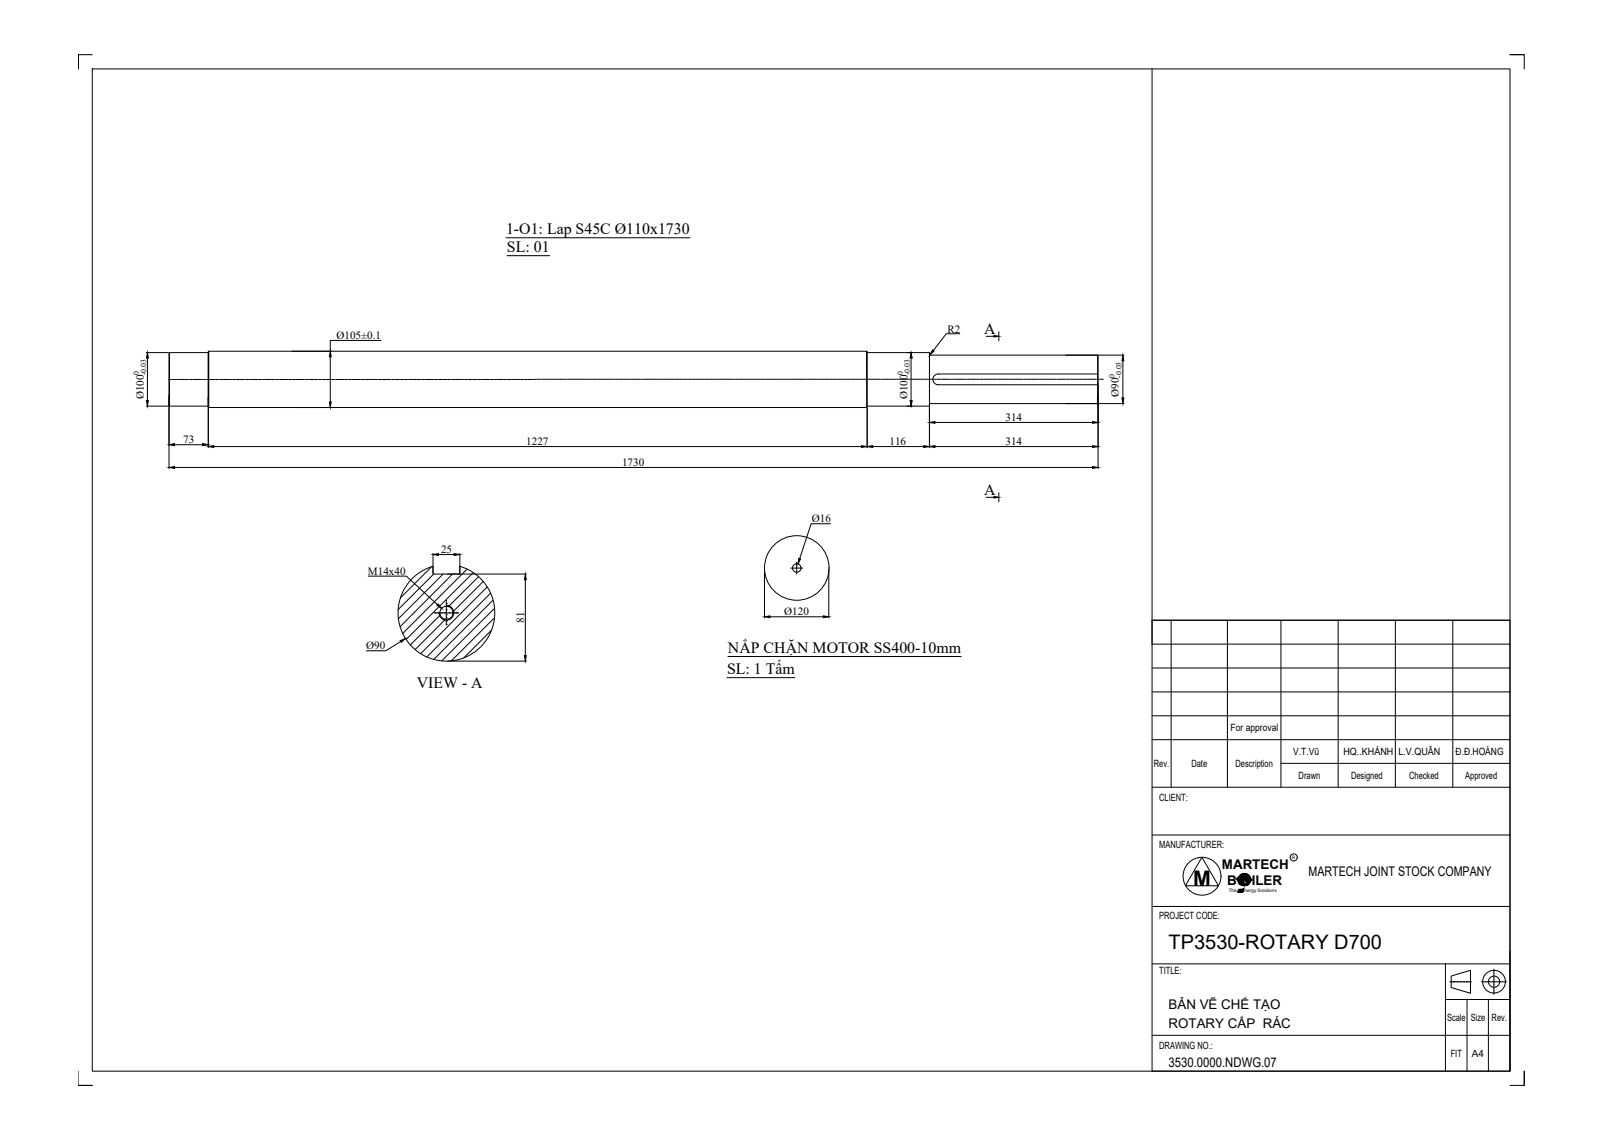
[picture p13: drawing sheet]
<svg xmlns="http://www.w3.org/2000/svg" width="297mm" height="210mm" viewBox="0 0 297 210" stroke-linecap="round" stroke-linejoin="round" font-family="sans-serif">
<defs><g id="words">
<text font-size="3.9" x="219.9" y="163.2">M</text>
<text font-size="3.7" x="215.3" y="174.8">TP3530-ROTARY D700</text>
<g font-size="2.9">
<text x="93.2" y="43.2">1-O1: Lap S45C Ø110x1730</text>
<text x="93.4" y="46.5">SL: 01</text>
<text x="181.3" y="61.5">A</text>
<text x="181.3" y="91.1">A</text>
<text x="134" y="124.2">SL: 1 Tấm</text>
<text x="134.1" y="120.4">NẮP CHẶN MOTOR SS400-10mm</text>
<text x="76.8" y="126.7">VIEW - A</text>
</g>
<g font-size="2.5">
<text x="225.2" y="160.1">MARTECH</text>
<text x="241.1" y="161.4">MARTECH JOINT STOCK COMPANY</text>
<text x="226.1" y="163">B</text>
<text x="230.6" y="163">ILER</text>
<text x="215.3" y="185.9">BẢN VẼ CHẾ TẠO</text>
<text x="215.3" y="189.4">ROTARY CẤP RÁC</text>
<text x="215.3" y="196.6">3530.0000.NDWG.07</text>
</g>
<g font-size="2">
<text x="62" y="62.5">Ø105±0.1</text>
<text x="174.6" y="61.3">R2</text>
<text x="26.5" y="73.6" transform="rotate(-90 26.5 73.6)">Ø100</text>
<text x="167.2" y="73.6" transform="rotate(-90 167.2 73.6)">Ø100</text>
<text x="185.3" y="77.6">314</text>
<text x="206.2" y="73.1" transform="rotate(-90 206.2 73.1)">Ø90</text>
<text x="33.8" y="81.7">73</text>
<text x="97" y="82.1">1227</text>
<text x="163.9" y="82.1">116</text>
<text x="185.3" y="82.1">314</text>
<text x="114.6" y="85.9">1730</text>
<text x="81.3" y="101.9">25</text>
<text x="149.6" y="96.3">Ø16</text>
<text x="67.8" y="106">M14x40</text>
<text x="144.5" y="113.4">Ø120</text>
<text x="67.5" y="119.7">Ø90</text>
<text x="96.6" y="114.8" transform="rotate(-90 96.6 114.8)">81</text>
</g>
<g font-size="1.8">
<text x="226.8" y="134.7">For approval</text>
<text x="212.6" y="141.4">Rev.</text>
<text x="219.5" y="141.4">Date</text>
<text x="227.7" y="141.4">Description</text>
<text x="238.3" y="139.1">V.T.Vũ</text>
<text x="239.3" y="143.6">Drawn</text>
<text x="247.5" y="139.1">HQ..KHÁNH</text>
<text x="248.9" y="143.6">Designed</text>
<text x="257.7" y="139.1">L.V.QUÂN</text>
<text x="259.7" y="143.6">Checked</text>
<text x="268.2" y="139.1">Đ.Đ.HOÀNG</text>
<text x="270" y="143.6">Approved</text>
<text x="213.6" y="147.7">CLIENT:</text>
<text x="213.6" y="156.3">MANUFACTURER:</text>
<text x="213.6" y="169.4">PROJECT CODE:</text>
<text x="213.6" y="179.5">TITLE:</text>
<text x="266.6" y="188.1">Scale</text>
<text x="271" y="188.1">Size</text>
<text x="274.9" y="188.1">Rev.</text>
<text x="213.6" y="193.3">DRAWING NO.:</text>
<text x="267.3" y="194.8">FIT</text>
<text x="271.2" y="194.8">A4</text>
</g>
<g font-size="1.4">
<text x="25.6" y="69.1" transform="rotate(-90 25.6 69.1)">0</text>
<text x="26.9" y="69.1" transform="rotate(-90 26.9 69.1)">-0.03</text>
<text x="166.4" y="69.1" transform="rotate(-90 166.4 69.1)">0</text>
<text x="167.6" y="69.1" transform="rotate(-90 167.6 69.1)">-0.03</text>
<text x="205.3" y="69.6" transform="rotate(-90 205.3 69.6)">0</text>
<text x="206.7" y="69.6" transform="rotate(-90 206.7 69.6)">-0.03</text>
</g>
<g font-size=".9">
<text x="238.1" y="158.3">R</text>
<text x="226.4" y="164.4">The</text>
<text x="229.3" y="164.4">nergy Solutions</text>
</g>
</g></defs>
<!-- layer: 0 -->
<g fill="none" stroke="#000" stroke-width=".18">
<path d="M14.4 10.1v2.6v-2.6h2.6M17 12.7h261.2v184.7h-261.2zM212.3 12.7v106h65.9M278.2 10.1h2.7v2.6M93.2 43.8h33.9M93.4 47.1h7.9M27 65h4M27 74.8h4M27.2 66v7.8M31.1 74.8h.1M31.2 65v9.8M31.2 65l-.1 21.4"/>
<path d="M31.2 65h7.2M31.2 74.8h7.2M38.4 75l.1 .1M38.5 64.7v10.4M38.5 64.7l-.1 17.8M38.5 64.7h121.2M38.5 75.1h121.2M60.9 65.7v8.4M70.2 62.7h-9.3v2M159.7 64.7v10.4M159.7 64.7l.1 .1-.1 10.3M159.8 65h11.5v9.8h-11.5"/>
<path d="M159.8 75.2v7.3M167.2 65h.9M167.9 66v7.8M171.3 75.1v7.4M171.3 65.3l.2 .1M171.5 65.4h35.6M171.5 74.4h35.6M171.5 74.3l-.2 .2M172.3 77.9h29M172.9 70.9h29.4M174.1 69.9h.1M176.9 61.5h-2.5l-2.4 3.1"/>
<path d="M181.7 62h1.5M184.1 61.1v1.7M202.3 74.3v.1v-9v21M202.3 68.9h-29.4a.99 .99 0 0 0-1 1 .99 .99 0 0 0 1 1M206.9 66.5v6.8M32.2 86.1h169.1M32.2 82h5.1M39.4 82.3h119.3M153 96.5h-3.5l-2.2 6.5M160.8 82.3h9.4M172.3 82.3h29M181.7 91.7h1.5"/>
<path d="M184.1 90.8v1.7M67.8 106.2h7.1l5.7 5.2M73.8 118.2l-2.7 1.7h-3.6M79.8 104.4v1.4h4.9v-1.4M79.8 102v3.6M79.8 104.4a8.9 8.9 0 0 0-4.8 13.7 8.9 8.9 0 0 0 14.5 0 8.9 8.9 0 0 0-4.8-13.7M80.8 102.2h2.9M82.3 111.5a1.38 1.38 0 0 1 1.3 1.4 1.38 1.38 0 0 1-1.3 1.4 1.38 1.38 0 0 1-1.4-1.4M82.5 105.8h14.5M84.7 102v3.6M96.8 106.8v14M140.9 104.9v9"/>
<path d="M141.9 113.7h9.8M152.7 104.9v9M212.3 114.3h65.9v83.1h-65.9zM212.3 114.3h65.9M215.8 114.3v30.8M226.2 114.3v30.8M236 114.3v30.8M246.6 114.3v30.8M257.1 114.3v30.8M267.7 114.3v30.8M82.5 121.8h14.5M134 124.9h12.5"/>
<path d="M134.1 121h43M212.3 136.3h65.9M212.3 131.9h65.9M212.3 127.5h65.9M212.3 123.1h65.9M212.3 145.1h65.9M212.3 153.9h65.9M221.5 158l3 5.2h-6.1zM236 140.7h42.2M212.3 167h65.9M212.3 177.6h65.9M228.2 163.9l.9-.2-.3 .3-.4-.1-.2 .1z"/>
<path d="M228.2 164.1h.7l.2-.2-.3 .3-.4-.1-.2 .2zM228.2 164.3l.9-.1-.3 .2-.4-.1-.2 .2zM266.3 177.6v19.8M267.4 179.9l3.6-1.1v4.2l-3.6-1zM278.2 175.3v22.1M14.4 197.4v2.6h2.6M212.3 190.8h65.9M266.3 184.2h11.9M270.3 184.2v13.2M274.3 184.2v13.2M280.9 197.4v2.6h-2.7"/>
<circle cx="82.3" cy="112.9" r="1.21"/>
<circle cx="146.8" cy="104.7" r="5.9"/>
<circle cx="146.8" cy="104.7" r=".78"/>
<circle cx="238.4" cy="158" r=".66"/>
<circle cx="221.5" cy="161.5" r="3.5"/>
<circle cx="228.4" cy="162.1" r=".11"/>
<circle cx="228.4" cy="161.8" r=".11"/>
<circle cx="228.5" cy="162.4" r=".11"/>
<circle cx="228.6" cy="162.1" r=".11"/>
<circle cx="228.6" cy="161.8" r=".11"/>
<circle cx="228.7" cy="162.6" r=".11"/>
<circle cx="228.8" cy="162.4" r=".11"/>
<circle cx="228.9" cy="161.8" r=".11"/>
<circle cx="228.9" cy="162.1" r=".11"/>
<circle cx="229.2" cy="161.8" r=".11"/>
<circle cx="229.2" cy="162.1" r=".11"/>
<circle cx="229.3" cy="162.1" r="1.12"/>
<circle cx="229.3" cy="162.6" r=".4"/>
<circle cx="229.5" cy="161.8" r=".11"/>
<circle cx="229.5" cy="162.1" r=".11"/>
<circle cx="229.7" cy="161.8" r=".11"/>
<circle cx="229.7" cy="162.1" r=".11"/>
<circle cx="230" cy="161.8" r=".11"/>
<circle cx="230" cy="162.1" r=".11"/>
<circle cx="230.3" cy="161.8" r=".11"/>
<circle cx="230.3" cy="162.1" r=".11"/>
<circle cx="275.3" cy="180.9" r="2.1"/>
<circle cx="275.3" cy="180.9" r="1.04"/>
</g>
<!-- layer: AM_7 -->
<g fill="none" stroke="#000" stroke-width=".18">
<path d="M31.1 69.9h.4M31.6 69.9h.1M31.8 69.9h.5M32.4 69.9h.1M32.6 69.9h.5M33.2 69.9h.1M33.4 69.9h.5M34 69.9h.1M34.2 69.9h.5M34.8 69.9h.1M35 69.9h.5M35.6 69.9h.1"/>
<path d="M35.8 69.9h.5M36.4 69.9h.1M36.6 69.9h.5M37.2 69.9h.1M37.4 69.9h.4M38 69.9h.1M38.1 69.9h.5M38.7 69.9h.1M38.9 69.9h.5M39.5 69.9h.2M39.7 69.9h.5M40.3 69.9h.1"/>
<path d="M40.5 69.9h.5M41.1 69.9h.1M41.3 69.9h.5M41.9 69.9h.1M42.1 69.9h.5M42.7 69.9h.1M42.9 69.9h.5M43.5 69.9h.1M43.7 69.9h.5M44.3 69.9h.1M44.5 69.9h.5M45.1 69.9h.1"/>
<path d="M45.3 69.9h.5M45.9 69.9h.1M46.1 69.9h.5M46.7 69.9h.1M46.8 69.9h.6M47.4 69.9h.2M47.7 69.9h.5M48.2 69.9h.1M48.5 69.9h.4M49.1 69.9h.1M49.2 69.9h.5M49.8 69.9h.1"/>
<path d="M50 69.9h.5M50.6 69.9h.1M50.8 69.9h.5M51.4 69.9h.1M51.6 69.9h.5M52.2 69.9h.1M52.4 69.9h.5M53 69.9h.1M53.2 69.9h.5M53.8 69.9h.1M54 69.9h.5M54.6 69.9h.1"/>
<path d="M54.8 69.9h.5M55.4 69.9h.1M55.6 69.9h.5M56.2 69.9h.1M56.4 69.9h.4M57 69.9h.1M57.1 69.9h.5M57.7 69.9h.2M57.9 69.9h.5M58.5 69.9h.1M58.7 69.9h.5M59.3 69.9h.1"/>
<path d="M59.5 69.9h.5M60.1 69.9h.1M60.3 69.9h.5M60.9 69.9h.1M61.1 69.9h.5M61.7 69.9h.1M61.9 69.9h.5M62.5 69.9h.1M62.7 69.9h.5M63.3 69.9h.1M63.5 69.9h.5M64.1 69.9h.1"/>
<path d="M64.3 69.9h.5M64.9 69.9h.1M65.1 69.9h.5M65.6 69.9h.2M65.9 69.9h.5M66.4 69.9h.2M66.7 69.9h.5M67.3 69.9h.1M67.5 69.9h.4M68.1 69.9h.1M68.2 69.9h.5M68.8 69.9h.1"/>
<path d="M69 69.9h.5M69.6 69.9h.1M69.8 69.9h.5M70.4 69.9h.1M70.6 69.9h.5M71.2 69.9h.1M71.4 69.9h.5M72 69.9h.1M72.2 69.9h.5M72.8 69.9h.1M73 69.9h.5M73.6 69.9h.1"/>
<path d="M73.8 69.9h.5M74.4 69.9h.1M74.6 69.9h.5M75.2 69.9h.1M75.4 69.9h.4M76 69.9h.1M76.1 69.9h.6M76.7 69.9h.2M76.9 69.9h.6M77.5 69.9h.1M77.8 69.9h.4M78.3 69.9h.1"/>
<path d="M78.5 69.9h.5M79.1 69.9h.1M79.3 69.9h.5M79.9 69.9h.1M80.1 69.9h.5M80.7 69.9h.1M80.9 69.9h.5M81.5 69.9h.1M81.7 69.9h.5M82.3 69.9h.1M82.5 69.9h.5M83.1 69.9h.1"/>
<path d="M83.3 69.9h.5M83.9 69.9h.1M84.1 69.9h.5M84.7 69.9h.1M84.9 69.9h.5M85.5 69.9h.1M85.7 69.9h.4M86.3 69.9h.1M86.5 69.9h.4M87.1 69.9h.1M87.2 69.9h.5M87.8 69.9h.2"/>
<path d="M88 69.9h.5M88.6 69.9h.1M88.8 69.9h.5M89.4 69.9h.1M89.6 69.9h.5M90.2 69.9h.1M90.4 69.9h.5M91 69.9h.1M91.2 69.9h.5M91.8 69.9h.1M92 69.9h.5M92.6 69.9h.1"/>
<path d="M92.8 69.9h.5M93.4 69.9h.1M93.6 69.9h.5M94.2 69.9h.1M94.4 69.9h.5M95 69.9h.1M95.2 69.9h.5M95.7 69.9h.2M96 69.9h.5M96.5 69.9h.1M96.8 69.9h.4M97.4 69.9h.1"/>
<path d="M97.5 69.9h.5M98.1 69.9h.1M98.8 69.9h-.5M98.9 69.9h.1M99.1 69.9h.5M99.7 69.9h.1M99.9 69.9h.5M100.5 69.9h.1M100.7 69.9h.5M101.3 69.9h.1M101.5 69.9h.5M102.1 69.9h.1"/>
<path d="M102.3 69.9h.5M102.9 69.9h.1M103.1 69.9h.5M103.7 69.9h.1M103.9 69.9h.5M104.5 69.9h.1M104.7 69.9h.4M105.3 69.9h.1M105.4 69.9h.5M106 69.9h.2M106.2 69.9h.6M106.8 69.9h.2"/>
<path d="M107 69.9h.6M107.6 69.9h.1M107.9 69.9h.4M108.4 69.9h.1M108.6 69.9h.5M109.2 69.9h.1M109.4 69.9h.5M110 69.9h.1M110.2 69.9h.5M110.8 69.9h.1M111 69.9h.5M111.6 69.9h.1"/>
<path d="M111.8 69.9h.5M112.4 69.9h.1M112.6 69.9h.5M113.2 69.9h.1M113.4 69.9h.5M114 69.9h.1M114.2 69.9h.5M114.8 69.9h.1M115 69.9h.5M115.6 69.9h.1M115.8 69.9h.4M116.4 69.9h.1"/>
<path d="M116.5 69.9h.5M117.1 69.9h.1M117.3 69.9h.5M117.9 69.9h.1M118.1 69.9h.5M118.7 69.9h.1M118.9 69.9h.5M119.5 69.9h.1M119.7 69.9h.5M120.3 69.9h.1M120.5 69.9h.5M121.1 69.9h.1"/>
<path d="M121.3 69.9h.5M121.9 69.9h.1M122.1 69.9h.5M122.7 69.9h.1M122.9 69.9h.5M123.5 69.9h.1M123.7 69.9h.4M124.3 69.9h.1M124.4 69.9h.6M125 69.9h.2M125.3 69.9h.5M125.8 69.9h.1"/>
<path d="M126.1 69.9h.4M126.6 69.9h.1M126.9 69.9h.4M127.5 69.9h.1M127.6 69.9h.5M128.2 69.9h.1M128.4 69.9h.5M129 69.9h.1M129.2 69.9h.5M129.8 69.9h.1M130 69.9h.5M130.6 69.9h.1"/>
<path d="M130.8 69.9h.5M131.4 69.9h.1M131.6 69.9h.5M132.2 69.9h.1M132.4 69.9h.5M133 69.9h.1M133.2 69.9h.5M133.8 69.9h.1M134 69.9h.5M134.6 69.9h.1M134.8 69.9h.4M135.4 69.9h.1"/>
<path d="M135.5 69.9h.5M136.1 69.9h.2M136.3 69.9h.5M136.9 69.9h.1M137.1 69.9h.5M137.7 69.9h.1M137.9 69.9h.5M138.5 69.9h.1M138.7 69.9h.5M139.3 69.9h.1M139.5 69.9h.5M140.1 69.9h.1"/>
<path d="M140.3 69.9h.5M140.9 69.9h.1M141.1 69.9h.5M141.7 69.9h.1M141.9 69.9h.5M142.5 69.9h.1M142.7 69.9h.5M143.3 69.9h.1M143.5 69.9h.5M144 69.9h.2M144.3 69.9h.5M144.9 69.9h.1"/>
<path d="M145.1 69.9h.4M145.7 69.9h.1M145.8 69.9h.5M146.4 69.9h.1M146.6 69.9h.5M147.2 69.9h.1M147.4 69.9h.5M148 69.9h.1M148.2 69.9h.5M148.8 69.9h.1M149 69.9h.5M149.6 69.9h.1"/>
<path d="M149.8 69.9h.5M150.4 69.9h.1M150.6 69.9h.5M151.2 69.9h.1M151.4 69.9h.5M152 69.9h.1M152.2 69.9h.5M152.8 69.9h.1M153 69.9h.4M153.6 69.9h.1M153.7 69.9h.5M154.4 69.9h.1"/>
<path d="M154.5 69.9h.6M155.1 69.9h.2M155.3 69.9h.6M155.9 69.9h.1M156.2 69.9h.4M156.7 69.9h.1M156.9 69.9h.5M157.5 69.9h.1M157.7 69.9h.5M158.3 69.9h.1M158.5 69.9h.5M159.1 69.9h.1"/>
<path d="M159.3 69.9h.5M159.9 69.9h.1M160.1 69.9h.5M160.7 69.9h.1M160.9 69.9h.5M161.5 69.9h.1M161.7 69.9h.5M162.3 69.9h.1M162.5 69.9h.5M163.1 69.9h.1M163.3 69.9h.5M163.9 69.9h.1"/>
<path d="M164.1 69.9h.4M164.7 69.9h.1M164.8 69.9h.5M165.4 69.9h.2M165.6 69.9h.5M166.2 69.9h.1M166.4 69.9h.5M167 69.9h.1M167.2 69.9h.5M167.8 69.9h.1M168 69.9h.5M168.6 69.9h.1"/>
<path d="M168.8 69.9h.5M169.4 69.9h.1M169.6 69.9h.5M170.2 69.9h.1M170.4 69.9h.5M171 69.9h.1M171.2 69.9h.5M171.8 69.9h.1M172 69.9h.5M172.6 69.9h.1M172.7 69.9h.6M173.3 69.9h.2"/>
<path d="M173.6 69.9h.5M174.1 69.9h.2M174.4 69.9h.5M174.9 69.9h.1M175.2 69.9h.4M175.8 69.9h.1M175.9 69.9h.5M176.5 69.9h.1M176.7 69.9h.5M177.3 69.9h.1M177.5 69.9h.5M178.1 69.9h.1"/>
<path d="M178.3 69.9h.5M178.9 69.9h.1M179.1 69.9h.5M179.7 69.9h.1M179.9 69.9h.5M180.5 69.9h.1M180.7 69.9h.5M181.3 69.9h.1M181.5 69.9h.5M182.1 69.9h.1M182.3 69.9h.5M182.9 69.9h.1"/>
<path d="M183.1 69.9h.4M183.7 69.9h.1M183.8 69.9h.5M184.4 69.9h.2M184.6 69.9h.6M185.2 69.9h.1M185.4 69.9h.5M186 69.9h.1M186.2 69.9h.5M186.8 69.9h.1M187 69.9h.5M187.6 69.9h.1"/>
<path d="M187.8 69.9h.5M188.4 69.9h.1M188.6 69.9h.5M189.2 69.9h.1M189.4 69.9h.5M190 69.9h.1M190.2 69.9h.5M190.8 69.9h.1M191 69.9h.5M191.6 69.9h.1M191.8 69.9h.5M192.3 69.9h.2"/>
<path d="M192.6 69.9h.5M193.2 69.9h.1M193.4 69.9h.4M194 69.9h.1M194.1 69.9h.5M194.8 69.9h.1M194.9 69.9h.5M195.5 69.9h.2M195.7 69.9h.5M196.3 69.9h.1M196.5 69.9h.5M197.1 69.9h.1"/>
<path d="M197.3 69.9h.5M197.9 69.9h.1M198.1 69.9h.5M198.7 69.9h.1M198.9 69.9h.5M199.5 69.9h.1M199.7 69.9h.5M200.3 69.9h.1M200.5 69.9h.5M201.1 69.9h.1M201.3 69.9h.5M201.9 69.9h.1"/>
<path d="M202.1 69.9h.5M202.7 69.9h.1M202.8 69.9h.5M80 112.9h.1M80.1 112.9h.1M80.2 112.9h.1M80.4 112.9h.3M80.7 112.9h.1M80.8 112.9h.1M81 112.9h.3M81.3 112.9h.1M81.4 112.9h.1"/>
<path d="M81.6 112.9h.3M81.9 112.9h.1M81.9 112.9h.2M82.1 112.9h.1M82.2 112.9h.1M82.2 112.9h.2M82.2 112.8v.1M82.2 112.4v.2M82.2 112.4h.1M82.2 112.2v.2M82.2 111.8v.3M82.2 111.8h.1"/>
<path d="M82.2 111.6v.2M82.2 111.3v.2M82.2 111.2h.1M82.2 110.7v.5M82.2 113.1v.1M82.2 113.3h.1M82.2 113.3v.3M82.2 113.7v.1M82.2 113.9h.1M82.2 113.9v.2M82.2 114.3v.1M82.2 114.5h.1"/>
<path d="M82.2 114.5v.2M82.2 114.9v.1M82.2 115.1h.1M82.2 112.6v.1M82.2 112.9v.1M82.2 114.1v.1M82.2 114.7v.1M82.2 115.1v.1M82.5 112.9h.2M82.8 112.9h.1M82.8 112.9h.2M83 112.9h.3"/>
<path d="M83.4 112.9h.1M83.4 112.9h.2M83.6 112.9h.1M83.6 112.9h.3M84 112.9h.1M84.2 112.9h.1M84.2 112.9h.3M145.7 104.7h.6M146.4 104.7h.8M146.8 103.6v.6M146.8 104.3v.8M146.8 105.2v.6"/>
<path d="M147.3 104.7h.6"/>
</g>
<!-- layer: 0 -->
<g fill="#000" stroke="#000" stroke-width=".18">
<path d="M27.2 65l.1 1h-.3zM27 73.8h.3l-.1 1zM60.7 74.1h.3l-.1 1zM60.9 64.7l.1 1h-.3zM167.7 73.8h.4l-.2 1zM167.9 65l.2 1h-.4zM171.9 64.5l.2 .2-.7 .7zM171.3 77.9l1-.2v.3zM183.2 61.8l.9 .2-.9 .1zM201.3 77.7l1 .2-1 .1zM206.9 65.4l.2 1.1h-.4zM206.7 73.3h.4l-.2 1.1z"/>
<path d="M31.1 86.1l1.1-.1v.3zM31.1 82l1.1-.3v.4zM37.3 81.7l1.1 .3-1.1 .1zM38.4 82.3l1-.2v.4zM158.7 82.1l1.1 .2-1.1 .2zM159.8 82.3l1-.2v.4zM170.2 82.1l1.1 .2-1.1 .2zM171.3 82.3l1-.2v.4zM183.2 91.5l.9 .2-.9 .1zM201.3 86l1 .1-1 .2zM201.3 82.1l1 .2-1 .2zM73.7 118.1l1-.4-.8 .7z"/>
<path d="M80.7 111.3l.7 .8-.9-.6zM79.8 102.2l1-.2v.4zM83.7 102l1 .2-1 .2zM96.8 105.8l.2 1h-.4zM140.9 113.7l1-.2v.3zM147.2 102.9l.3 .1-.4 .9zM151.7 113.5l1 .2-1 .1zM96.6 120.8h.4l-.2 1zM228.2 164.4v.1zM228.2 164.3h.2zM228.2 164.1h.2zM228.5 164.1h.4z"/>
<path d="M228.5 164.4h.4zM229.1 163.9v.1z"/>
<path d="M228.2 164.1h.2zM228.2 164.1h.2z"/>
<path d="M228.2 164.3h.2zM228.2 164.3h.2z"/>
<path d="M228.2 164.2v.1zM228.2 164.2v.1z"/>
<path d="M228.4 164.1h.5zM228.4 164.1h.5z"/>
<path d="M228.4 164.3h.5zM228.4 164.3h.5z"/>
<path d="M228.4 164.1h.2zM228.4 164.1h.2zM228.4 164.1h.2z"/>
<path d="M228.4 164.3h.2zM228.4 164.3h.2zM228.4 164.3h.2z"/>
<path d="M228.4 164.1h.4zM228.3 164.1h.5z"/>
<path d="M228.4 164.3h.4zM228.3 164.3h.5z"/>
<path d="M228.7 164.2h.1zM228.5 164.1l.3 .1z"/>
<path d="M228.7 164.4h.1zM228.5 164.4h.3z"/>
<path d="M228.4 164.1h.5zM228.4 164.1h.5z"/>
<path d="M228.4 164.3h.5zM228.4 164.3l.5 .1z"/>
<path d="M228.3 164.1h.7zM228.3 164.1h.7z"/>
<path d="M228.3 164.1h.7zM228.2 164.1h.7z"/>
<path d="M228.3 164.3h.7zM228.2 164.3h.7z"/>
<path d="M228.3 164.1h.7zM228.3 164.1h.7z"/>
<path d="M228.3 164.3h.7zM228.3 164.3h.7zM228.3 164.3h.7zM228.3 164.3h.7z"/>
<path d="M228.9 164.1l.1-.1zM228.8 164.1h.2z"/>
<path d="M228.9 164.3h.1zM228.8 164.3h.2z"/>
<path d="M229.1 164.2v.1zM229.1 164.2v.1z"/>
</g>
<g fill="none" stroke="#000" stroke-width=".18">
<path d="M275.3 178.6v.8M275.3 179.5v.2M275.3 179.7v.9M267.2 180.9h.1M267.3 180.9h.1M267.3 180.9h.3M267.7 180.9h.1M267.9 180.9h.1M267.9 180.9h.3M268.3 180.9h.1M268.5 180.9h.1M268.5 180.9h.3"/>
<path d="M268.8 180.9h.2M269.1 180.9h.1M269.1 180.9h.3M269.4 180.9h.2M269.6 180.9h.1M269.7 180.9h.2M269.9 180.9h.1M270 180.9h.2M270.2 180.9h.1M270.3 180.9h.2M270.5 180.9h.1M270.6 180.9h.2"/>
<path d="M270.8 180.9h.1M270.9 180.9h.1M271.1 180.9h.1M273 180.9h2.7M275.3 180.6v.2M275.3 180.9v.8M275.3 181.8v.2M275.3 182.1v1.2M275.8 180.9h.2M276.1 180.9h.8M277 180.9h.2M277.3 180.9h.3"/>
</g>
<!-- layer: AM_8 -->
<g fill="#000" stroke="#000" stroke-width=".18">
<path d="M228.2 161.8h.1zM228.5 162.1h.1zM228.5 161.8h.1zM228.7 161.9h.1zM228.7 162.2h.1zM228.8 162.5h.2zM228.8 162.5h.1zM228.9 162.4h.1zM229 161.9h.1zM229 162.2h.1zM229.8 161.8h.1zM229.8 162.1h.1z"/>
<path d="M230 161.9h.2zM230 162.2h.2zM230.3 161.9h.1zM230.3 162.2h.1z"/>
<path d="M228.2 161.9h.1zM228.2 161.9h.1z"/>
<path d="M228.2 161.9h.1zM228.2 161.9h.1z"/>
<path d="M228.2 162h.2zM228.2 162h.2z"/>
<path d="M228.2 162h.5zM228.2 162h.5z"/>
<path d="M228.2 162h.7zM228.2 162h.7z"/>
<path d="M228.2 162h1zM228.2 162h1z"/>
<path d="M228.2 162h.7zM228.2 162h.7z"/>
<path d="M228.2 162h.7zM228.2 162h.7z"/>
<path d="M228.2 162h.5zM228.2 162h.5z"/>
<path d="M228.2 162h.2zM228.2 162h.2z"/>
<path d="M228.2 162h.1zM228.2 162h.1z"/>
<path d="M228.2 162.1h.1zM228.2 162.1h.1z"/>
<path d="M228.2 162.1h.1zM228.2 162.1h.1z"/>
<path d="M228.2 162.1h.1zM228.2 162.1h.1z"/>
<path d="M228.2 162.1h.1zM228.2 162.1h.1z"/>
<path d="M228.2 162.1h.1zM228.2 162.1h.1z"/>
<path d="M228.2 162.2h.1zM228.2 162.2h.1z"/>
<path d="M228.2 162.2h.2zM228.2 162.2h.2z"/>
<path d="M228.2 162.2h.7zM228.2 162.2h.7z"/>
<path d="M228.2 162.2h1zM228.2 162.2h1z"/>
<path d="M228.2 162.2h1.2zM228.2 162.2h1.2z"/>
<path d="M228.2 162.2h2.2zM228.2 162.2h2.2z"/>
<path d="M228.2 162.3h.6zM228.2 162.3h.6z"/>
<path d="M228.2 162.3h.3zM228.2 162.3h.3zM228.2 162.3h.3zM228.2 162.3h.3z"/>
<path d="M228.2 162.3h.3zM228.2 162.3h.3z"/>
<path d="M228.2 161.8h.1zM228.2 161.8h.1z"/>
<path d="M228.2 161.8h.1zM228.2 161.8h.1z"/>
<path d="M228.2 162.3h.2zM228.2 162.3h.2z"/>
<path d="M228.2 162.4h.2zM228.2 162.4h.2z"/>
<path d="M228.2 162.4h.2zM228.2 162.4h.2z"/>
<path d="M228.2 162.4h.2zM228.2 162.4h.2z"/>
<path d="M228.2 161.8h1.5zM228.2 161.8h1.5z"/>
<path d="M228.2 161.8h1.5zM228.2 161.8h1.5z"/>
<path d="M228.2 161.8h.7zM228.2 161.8h.7z"/>
<path d="M228.2 161.8h.7zM228.2 161.8h.7z"/>
<path d="M228.2 161.8h.4zM228.2 161.8h.4z"/>
<path d="M228.2 161.8h.2zM228.2 161.8h.2z"/>
<path d="M228.2 162.5h.3zM228.2 162.5h.3z"/>
<path d="M228.2 162.5h.3zM228.2 162.5h.3z"/>
<path d="M228.2 162.5h.6zM228.2 162.5h.6z"/>
<path d="M228.2 162.6h.5zM228.2 162.6h.5zM228.2 162.6h.5zM228.2 162.6h.5z"/>
<path d="M228.2 162.6h.5zM228.2 162.6h.5z"/>
<path d="M228.2 161.8h.1zM228.2 161.8h.1z"/>
<path d="M228.2 161.8h.1zM228.2 161.8h.1z"/>
<path d="M228.2 161.8l.1 .1zM228.2 161.8l.1 .1z"/>
<path d="M228.2 161.9h.1zM228.2 161.9h.1z"/>
<path d="M228.2 161.9h.1zM228.2 161.9h.1z"/>
<path d="M228.2 162.1h.1zM228.2 162.1h.1z"/>
<path d="M228.2 162.1h.1zM228.2 162.1h.1z"/>
<path d="M228.2 162.1l.1 .1zM228.2 162.1l.1 .1z"/>
<path d="M228.3 162.6h.3zM228.3 162.6h.3z"/>
<path d="M228.3 162.6h.3zM228.3 162.6h.3z"/>
<path d="M228.2 161.8h.1zM228.2 161.8h.2z"/>
<path d="M228.2 161.9l.1 .1zM228.2 161.9l.1 .1z"/>
<path d="M228.2 162h.1zM228.2 162h.2z"/>
<path d="M228.2 162h.1zM228.2 162l.1 .1z"/>
<path d="M228.2 162.2h.1zM228.2 162.2h.1z"/>
<path d="M228.2 162.2h.1zM228.2 162.2h.1z"/>
<path d="M228.3 162.7h.3zM228.3 162.7h.3z"/>
<path d="M228.3 162.7h.3zM228.3 162.7h.3z"/>
<path d="M228.4 161.8h.2zM228.4 161.8h.2z"/>
<path d="M228.2 161.8h.2zM228.2 161.8h.2z"/>
<path d="M228.2 162h.2zM228.2 162h.2z"/>
<path d="M228.2 162h.2zM228.2 162h.2z"/>
<path d="M228.2 162.2h.2zM228.2 162.2h.2z"/>
<path d="M228.4 162.2h.5zM228.4 162.2h.5z"/>
<path d="M228.4 162.8h.3zM228.4 162.8h.3z"/>
<path d="M228.4 162.8h.3zM228.4 162.8h.3z"/>
<path d="M228.4 162.8h.6zM228.4 162.8h.6z"/>
<path d="M228.4 161.8h.2zM228.4 161.8h.2z"/>
<path d="M228.4 161.8h.2zM228.4 161.8h.2z"/>
<path d="M228.4 162h.2zM228.4 162h.2z"/>
<path d="M228.4 162h.2zM228.4 162h.2z"/>
<path d="M228.4 162h.2zM228.4 162h.2z"/>
<path d="M228.4 162h.2zM228.4 162h.2z"/>
<path d="M228.4 162h.2zM228.4 162h.2z"/>
<path d="M228.4 162h.2zM228.4 162h.2z"/>
<path d="M228.4 162.2h.2zM228.4 162.2h.2z"/>
<path d="M228.4 162.2h.2zM228.4 162.2h.2z"/>
<path d="M228.2 162.3h.2zM228.2 162.3h.3z"/>
<path d="M228.2 162.3h.2zM228.2 162.3h.2zM228.2 162.3h.2zM228.2 162.3h.2z"/>
<path d="M228.2 162.3l.2 .1zM228.2 162.3l.2 .1z"/>
<path d="M228.2 162.4h.2zM228.2 162.4h.2z"/>
<path d="M228.2 162.4l.2 .1zM228.2 162.4l.2 .1z"/>
<path d="M228.2 162.5h.3zM228.2 162.5h.3z"/>
<path d="M228.5 161.8h.1zM228.5 161.8h.1z"/>
<path d="M228.5 161.8h.1zM228.5 161.8h.1z"/>
<path d="M228.5 161.8h.1zM228.5 161.8h.1z"/>
<path d="M228.5 161.9h.1zM228.5 161.9h.1z"/>
<path d="M228.5 161.9h.1zM228.5 161.9h.1z"/>
<path d="M228.5 161.9h.1zM228.5 161.9h.1z"/>
<path d="M228.5 162h.1zM228.5 162h.1z"/>
<path d="M228.5 162.1h.1zM228.5 162.1h.1z"/>
<path d="M228.5 162.2h.1zM228.5 162.2h.1z"/>
<path d="M228.5 162.2h.1zM228.5 162.2h.1z"/>
<path d="M228.2 162.3h.3zM228.2 162.3h.3z"/>
<path d="M228.2 162.5h.3zM228.2 162.5h.3z"/>
<path d="M228.5 162.3h.3zM228.5 162.3h.3z"/>
<path d="M228.2 162.5h.3zM228.2 162.5h.3z"/>
<path d="M228.5 162.5h.3zM228.5 162.5h.3z"/>
<path d="M228.4 161.8h.2zM228.4 161.8h.2z"/>
<path d="M228.4 161.8h.2zM228.4 161.8h.2z"/>
<path d="M228.5 161.9h.1zM228.5 161.9h.1z"/>
<path d="M228.5 161.9h.1zM228.4 161.9h.2z"/>
<path d="M228.4 161.9l.2 .1zM228.4 161.9l.2 .1z"/>
<path d="M228.4 162h.2zM228.4 162h.2z"/>
<path d="M228.4 162h.2zM228.4 162h.2z"/>
<path d="M228.5 162l.1 .1zM228.5 162l.1 .1z"/>
<path d="M228.5 162.2h.1zM228.5 162.2h.1z"/>
<path d="M228.5 162.2h.1zM228.5 162.2h.1z"/>
<path d="M228.5 162.2h.1zM228.4 162.2h.2z"/>
<path d="M228.6 162.3h.1zM228.6 162.3h.1zM228.6 162.3h.1zM228.6 162.3h.1z"/>
<path d="M228.6 162.5h.1zM228.6 162.5h.1z"/>
<path d="M228.6 162.5h.1zM228.6 162.5h.1z"/>
<path d="M228.6 162.5h.1zM228.6 162.5h.1z"/>
<path d="M228.6 161.8h.3zM228.6 161.8h.3z"/>
<path d="M228.4 161.8h.2zM228.4 161.8h.2z"/>
<path d="M228.4 162h.3zM228.4 162h.3z"/>
<path d="M228.4 162h.2zM228.4 162h.2zM228.2 162h.4zM228.2 162h.5z"/>
<path d="M228.4 162.2h.2zM228.4 162.2h.2z"/>
<path d="M228.4 162.2h.3zM228.4 162.2h.3z"/>
<path d="M228.3 162.6h.3zM228.3 162.6h.3z"/>
<path d="M228.3 162.6l.3 .1zM228.3 162.6l.3 .1z"/>
<path d="M228.3 162.7h.3zM228.3 162.7h.3z"/>
<path d="M228.3 162.7h.4zM228.3 162.7h.4zM228.4 162.7h.3zM228.4 162.7h.3z"/>
<path d="M228.7 161.8h.2zM228.7 161.8h.2z"/>
<path d="M228.7 161.8h.2zM228.7 161.8h.2z"/>
<path d="M228.7 161.8h.2zM228.7 161.8h.2z"/>
<path d="M228.7 162h.2zM228.7 162h.2z"/>
<path d="M228.7 162h.2zM228.7 162h.2z"/>
<path d="M228.7 162h.2zM228.7 162h.2z"/>
<path d="M228.7 162h.2zM228.7 162h.2z"/>
<path d="M228.7 162h.2zM228.7 162h.2z"/>
<path d="M228.7 162.2h.2zM228.7 162.2h.2z"/>
<path d="M228.7 162.2h.2zM228.7 162.2h.2z"/>
<path d="M228.6 162.4l.1 .1zM228.6 162.4l.1 .1z"/>
<path d="M228.2 162.6h.5zM228.2 162.6h.5z"/>
<path d="M228.2 162.6h.5zM228.2 162.6h.4z"/>
<path d="M228.4 162.7l.3 .1zM228.4 162.7l.3 .1z"/>
<path d="M228.7 161.8h.1zM228.7 161.8h.1z"/>
<path d="M228.7 161.8h.1zM228.7 161.8h.1z"/>
<path d="M228.7 161.8h.1zM228.7 161.8h.1z"/>
<path d="M228.7 161.9h.1zM228.7 161.9h.1z"/>
<path d="M228.7 161.9h.1zM228.7 161.9h.1z"/>
<path d="M228.7 161.9h.1zM228.7 161.9h.1z"/>
<path d="M228.7 162h.1zM228.7 162h.1z"/>
<path d="M228.7 162.1h.1zM228.7 162.1h.1z"/>
<path d="M228.7 162.2h.1zM228.7 162.2h.1z"/>
<path d="M228.7 162.2h.1zM228.7 162.2h.1z"/>
<path d="M228.7 162.2h.1zM228.7 162.2h.1z"/>
<path d="M228.5 162.3h.2zM228.5 162.3h.2zM228.5 162.3h.2zM228.5 162.3h.3z"/>
<path d="M228.5 162.3h.2zM228.5 162.3h.2zM228.6 162.3h.1zM228.6 162.3h.1z"/>
<path d="M228.6 162.3h.1zM228.6 162.3h.1z"/>
<path d="M228.6 162.5h.1zM228.6 162.5h.1z"/>
<path d="M228.6 162.5h.1zM228.5 162.5h.2z"/>
<path d="M228.5 162.5h.2zM228.5 162.5h.2z"/>
<path d="M228.4 162.8h.3zM228.4 162.8h.3z"/>
<path d="M228.8 162.3h.3zM228.8 162.3h.3z"/>
<path d="M228.5 162.3h.3zM228.5 162.3h.3zM228.5 162.3h.3zM228.5 162.3h.3z"/>
<path d="M228.5 162.5h.3zM228.5 162.5h.3z"/>
<path d="M228.5 162.5h.3zM228.5 162.5h.3z"/>
<path d="M228.8 162.6h.1zM228.8 162.6h.1z"/>
<path d="M228.8 162.8h.2zM228.8 162.8h.2z"/>
<path d="M228.8 162.1v.1zM228.8 162.1v.1z"/>
<path d="M228.8 162.3h.3zM228.8 162.3h.3z"/>
<path d="M228.8 162.5h.1zM228.8 162.5h.1z"/>
<path d="M228.8 162.6h.1zM228.8 162.6h.1z"/>
<path d="M228.8 162.6h.1zM228.8 162.6h.1z"/>
<path d="M228.8 162.7h.2zM228.8 162.7h.2z"/>
<path d="M228.7 161.8h.1zM228.7 161.8h.1z"/>
<path d="M228.7 161.8h.1zM228.7 161.8h.1z"/>
<path d="M228.7 161.9h.2zM228.7 161.9h.2z"/>
<path d="M228.7 162h.1zM228.7 162h.2z"/>
<path d="M228.7 162l.1 .1zM228.7 162l.1 .1z"/>
<path d="M228.7 162.1h.1zM228.7 162.1h.1z"/>
<path d="M228.7 162.2h.2zM228.7 162.2h.2z"/>
<path d="M228.8 162.3h.3zM228.8 162.3h.3zM228.8 162.3h.3zM228.8 162.3h.3z"/>
<path d="M228.8 162.5h.2zM228.8 162.5h.2z"/>
<path d="M228.7 161.8h.2zM228.7 161.8h.1z"/>
<path d="M228.7 161.9l.2 .1zM228.7 161.9l.2 .1z"/>
<path d="M228.7 162h.2zM228.7 162h.2z"/>
<path d="M228.7 162h.2zM228.7 162h.2z"/>
<path d="M228.7 162.2h.2zM228.7 162.2h.2z"/>
<path d="M228.9 162.3h.1zM228.9 162.3h.1zM228.9 162.3h.1zM228.9 162.3h.1z"/>
<path d="M228.9 161.8h.8zM228.9 161.8h.8z"/>
<path d="M228.9 161.8h.3zM228.9 161.8h.3z"/>
<path d="M228.6 161.8h.3zM228.6 161.8h.3z"/>
<path d="M228.9 161.8h.2zM228.9 161.8h.2z"/>
<path d="M228.9 162h.2zM228.9 162h.2z"/>
<path d="M228.7 162h.2zM228.7 162h.2z"/>
<path d="M228.9 162h.5zM228.9 162h.5z"/>
<path d="M228.9 162h1.5zM228.9 162h1.5z"/>
<path d="M228.9 162h.3zM228.9 162h.3z"/>
<path d="M228.9 162h.3zM228.9 162h.3z"/>
<path d="M228.9 162.2h.2zM228.9 162.2h.2z"/>
<path d="M228.7 162.2h.2zM228.7 162.2h.2z"/>
<path d="M228.8 162.5h.1zM228.8 162.5h.1z"/>
<path d="M228.8 162.5h.1zM228.8 162.5h.1z"/>
<path d="M228.2 162.5l.7 .1zM228.2 162.5l.7 .1zM228.2 162.6h.7zM228.2 162.6h.7z"/>
<path d="M228.7 162.6h.2zM228.7 162.6h.2z"/>
<path d="M228.8 162.6h.1zM228.8 162.6h.1zM228.8 162.6h.1zM228.8 162.6h.1z"/>
<path d="M228.8 162.6h.1zM228.8 162.6h.1z"/>
<path d="M228.8 162.6h.1zM228.8 162.6h.1z"/>
<path d="M228.8 162.6l.1 .1zM228.8 162.6l.1 .1z"/>
<path d="M228.8 162.7h.1zM228.8 162.7h.1zM228.8 162.7h.1z"/>
<path d="M229 161.8h.1zM229 161.8h.1z"/>
<path d="M229 161.8h.1zM229 161.8h.1z"/>
<path d="M229 161.8h.1zM229 161.8h.1z"/>
<path d="M229 161.8h.1zM229 161.8h.1z"/>
<path d="M229 161.9h.1zM229 161.9h.1z"/>
<path d="M229 161.9h.1zM229 161.9h.1z"/>
<path d="M229 161.9h.1zM229 161.9h.1z"/>
<path d="M229 162h.1zM229 162h.1z"/>
<path d="M229 162h.1zM229 162h.1z"/>
<path d="M229 162h.1zM229 162h.1z"/>
<path d="M229 162.2h.1zM229 162.2h.1z"/>
<path d="M229 162.2h.1zM229 162.2h.1z"/>
<path d="M229 162.2h.1zM229 162.2h.1z"/>
<path d="M229 162.2h.1zM229 162.2h.1z"/>
<path d="M228.9 162.4h.1zM228.9 162.4h.1z"/>
<path d="M228.9 162.4l.1 .1zM228.9 162.4l.1 .1z"/>
<path d="M228.8 162.7h.2zM228.8 162.7h.2z"/>
<path d="M228.8 162.7l.2 .1zM228.8 162.7l.2 .1z"/>
<path d="M228.8 162.8h.2zM228.7 162.8h.3z"/>
<path d="M228.4 162.8l.6 .1zM228.4 162.8l.6 .1z"/>
<path d="M228.9 162.3l.1 .1zM228.9 162.3l.1 .1z"/>
<path d="M228.4 162.9h.7zM228.4 162.9h.7z"/>
<path d="M228.8 162.3h.3zM228.8 162.3h.3z"/>
<path d="M228.8 162.3h.3zM228.8 162.3h.2z"/>
<path d="M229 161.8h.1zM229 161.8h.1z"/>
<path d="M229 161.8h.1zM229 161.8h.1z"/>
<path d="M229 161.9h.1zM229 161.9h.1z"/>
<path d="M229 162h.1zM229 162h.1z"/>
<path d="M229 162l.1 .1zM229 162l.1 .1z"/>
<path d="M229 162.1h.1zM229 162.1h.1z"/>
<path d="M229 162.1l.1 .1zM229 162.1l.1 .1z"/>
<path d="M229 162.2h.1zM229 162.2h.1z"/>
<path d="M228.8 162.3h.3zM228.8 162.3h.3z"/>
<path d="M228.8 162.3h.3zM228.8 162.3h.3z"/>
<path d="M228.5 162.9h.6zM228.5 162.9h.6z"/>
<path d="M228.5 162.9h.6zM228.5 162.9h.6z"/>
<path d="M228.5 162.9l.7 .1zM228.5 162.9l.7 .1z"/>
<path d="M228.9 161.8h.2zM228.9 161.8h.3z"/>
<path d="M228.9 161.8h.2zM228.9 161.8h.2z"/>
<path d="M229 161.9h.1zM229 161.9h.1z"/>
<path d="M229 161.9l.1 .1zM229 161.9l.1 .1z"/>
<path d="M229 162h.1zM228.9 162h.2z"/>
<path d="M228.9 162h.2zM228.9 162h.3z"/>
<path d="M228.9 162h.2zM228.9 162h.2z"/>
<path d="M229 162.2h.1zM228.9 162.2h.2z"/>
<path d="M228.2 162.3h.9zM228.2 162.3h1z"/>
<path d="M228.2 162.3h.9zM228.2 162.3h.9z"/>
<path d="M229.2 161.8h.5zM229.2 161.8h.5z"/>
<path d="M229.2 161.8h.5zM229.2 161.8h.5z"/>
<path d="M229.2 161.8h.2zM229.2 161.8h.2z"/>
<path d="M229.2 161.8h.2zM229.2 161.8h.2z"/>
<path d="M229.2 161.8h.2zM229.2 161.8h.2z"/>
<path d="M229.2 162h.2zM229.2 162h.2z"/>
<path d="M229.2 162h.2zM229.2 162h.2z"/>
<path d="M228.9 162h.3zM228.9 162h.3z"/>
<path d="M229.2 162h1.2zM229.2 162h1.2z"/>
<path d="M229.2 162h1.2zM229.2 162h1.2z"/>
<path d="M229.2 162h.8zM229.2 162h.8z"/>
<path d="M229.2 162h.2zM229.2 162h.2z"/>
<path d="M229.2 162h.2zM229.2 162h.2z"/>
<path d="M229.2 162h.2zM229.2 162h.2z"/>
<path d="M229.2 162.2h.2zM229.2 162.2h.2z"/>
<path d="M228.9 162.2h.3zM228.9 162.2h.3z"/>
<path d="M229.2 162.2h.2zM229.2 162.2h.2z"/>
<path d="M228.5 163h.8zM228.5 163h.8z"/>
<path d="M229.2 161.8h.2zM229.2 161.8h.2z"/>
<path d="M229.2 161.8h.2zM229.2 161.8h.2z"/>
<path d="M229.2 161.8h.2zM229.2 161.8h.2z"/>
<path d="M229.2 161.8h.2zM229.2 161.8h.2z"/>
<path d="M229.2 161.9h.2zM229.2 161.9h.2z"/>
<path d="M229.2 161.9h.2zM229.2 161.9h.2z"/>
<path d="M229.2 162h.2zM229.2 162h.2z"/>
<path d="M229.2 162h.2zM229.2 162h.2z"/>
<path d="M229.2 162h.2zM229.2 162h.2z"/>
<path d="M229.2 162h.2zM229.2 162h.2z"/>
<path d="M229.2 162.2h.2zM229.2 162.2h.2z"/>
<path d="M229.2 162.2h.2zM229.2 162.2h.2z"/>
<path d="M229.1 161h.4zM229.1 161h.4zM229.1 161h.4z"/>
<path d="M228.2 162.2h1.1zM228.2 162.2h1.1z"/>
<path d="M228.2 162.2h1.1zM228.2 162.2l1 .1z"/>
<path d="M228.6 163h.7zM228.6 163h.7z"/>
<path d="M229.3 161.8v.1zM229.3 161.8v.1z"/>
<path d="M229.3 161.9h.1zM229.2 161.9h.2z"/>
<path d="M229.3 162.1v.1zM229.3 162.1v.1z"/>
<path d="M229.3 162.2h.1zM229.2 162.2h.2z"/>
<path d="M229.3 162.2h1.1zM229.3 162.2h1.1z"/>
<path d="M229.2 161.8h.2zM229.2 161.8h.1z"/>
<path d="M229.2 161.9l.2 .1zM229.2 161.9l.2 .1z"/>
<path d="M229.2 162h.2zM229.2 162h.2z"/>
<path d="M229.2 162h.2zM229.2 162l.1 .1z"/>
<path d="M229.2 162.2h.2zM229.2 162.2h.2z"/>
<path d="M229.2 162.2h.2zM229.2 162.2h.2z"/>
<path d="M229.4 161.8h.3zM229.4 161.8h.3z"/>
<path d="M229.2 161.8h.2zM229.2 161.8h.2z"/>
<path d="M229.4 162h.6zM229.4 162h.6z"/>
<path d="M229.4 162h.8zM229.4 162h.8z"/>
<path d="M229.4 162h1zM229.4 162h1z"/>
<path d="M229.4 162h.6zM229.4 162h.6z"/>
<path d="M229.4 162h.3zM229.4 162h.3z"/>
<path d="M229.4 162h.3zM229.4 162h.3zM229.4 162h.3zM229.4 162h.3z"/>
<path d="M229.2 162h.2zM229.2 162h.2z"/>
<path d="M229.4 162.2h.3zM229.4 162.2h.3z"/>
<path d="M229.4 162.2h.8zM229.4 162.2h.8z"/>
<path d="M229.4 162.2h1zM229.4 162.2h1z"/>
<path d="M229.5 161.8h.2zM229.5 161.8h.2z"/>
<path d="M229.5 161.8h.1zM229.5 161.8h.1z"/>
<path d="M229.5 161.8h.1zM229.5 161.8h.1z"/>
<path d="M229.5 161.9h.1zM229.5 161.9h.1z"/>
<path d="M229.5 162h.2zM229.5 162h.2z"/>
<path d="M229.5 162h.2zM229.5 162h.2z"/>
<path d="M229.5 162h.1zM229.5 162h.1z"/>
<path d="M229.5 162.2h.1zM229.5 162.2h.1z"/>
<path d="M229.5 162.2h.2zM229.5 162.2h.2z"/>
<path d="M229.1 161l.6 .1zM228.9 161.1h.8z"/>
<path d="M229.5 161.8h.1zM229.5 161.8h.1z"/>
<path d="M229.5 161.8h.1zM229.5 161.8h.1z"/>
<path d="M229.5 161.9h.1zM229.5 161.9h.1z"/>
<path d="M229.5 161.9h.1zM229.5 161.9h.1z"/>
<path d="M229.5 162h.1zM229.5 162h.1z"/>
<path d="M229.5 162.2h.1zM229.5 162.2h.1z"/>
<path d="M229.5 162.2h.1zM229.5 162.2h.1z"/>
<path d="M229.1 163.2h.4zM229.1 163.2h.4zM229.1 163.2h.4z"/>
<path d="M229.5 161.9h.1zM229.5 161.9h.1z"/>
<path d="M229.5 162.1l.1 .1zM229.5 162.1l.1 .1z"/>
<path d="M229.5 161.8h.1zM229.5 161.8h.2z"/>
<path d="M229.5 161.8h.1zM229.5 161.8h.1z"/>
<path d="M229.5 161.8h.1zM229.5 161.8h.1z"/>
<path d="M229.5 161.9h.1zM229.5 161.9h.1z"/>
<path d="M229.5 161.9h.1zM229.5 161.9h.1z"/>
<path d="M229.5 161.9l.2 .1zM229.5 161.9l.2 .1z"/>
<path d="M229.5 162h.1zM229.5 162h.2z"/>
<path d="M229.5 162h.1zM229.5 162h.1z"/>
<path d="M229.5 162h.1zM229.5 162l.1 .1z"/>
<path d="M229.5 162.2h.1zM229.5 162.2h.1z"/>
<path d="M229.5 162.2h.1zM229.5 162.2h.1z"/>
<path d="M229.7 161.8h.6zM229.7 161.8h.6z"/>
<path d="M229.7 161.8h.3zM229.7 161.8h.3z"/>
<path d="M229.4 161.8h.3zM229.4 161.8h.3z"/>
<path d="M229.5 162h.2zM229.4 162h.3z"/>
<path d="M229.4 162h.3zM229.4 162h.3z"/>
<path d="M229.5 162.2h.2zM229.5 162.2h.2z"/>
<path d="M229.5 162.2h.2zM229.4 162.2h.3z"/>
<path d="M229.7 162.2h.5zM229.7 162.2h.5z"/>
<path d="M228.9 161.1h.8zM228.9 161.1h.8z"/>
<path d="M228.9 161.1l1 .1zM228.7 161.2h1.2z"/>
<path d="M229.7 161.8h.2zM229.7 161.8h.2z"/>
<path d="M229.7 161.8h.2zM229.7 161.8h.2z"/>
<path d="M229.7 161.8h.2zM229.7 161.8h.2z"/>
<path d="M229.7 162h.2zM229.7 162h.2z"/>
<path d="M229.7 162h.2zM229.7 162h.2z"/>
<path d="M229.4 162h.3zM229.4 162h.3z"/>
<path d="M229.7 162h.2zM229.7 162h.2z"/>
<path d="M229.7 162h.2zM229.7 162h.2z"/>
<path d="M229.7 162h.2zM229.7 162h.2z"/>
<path d="M229.7 162.2h.2zM229.7 162.2h.2z"/>
<path d="M229.7 162.2h.2zM229.7 162.2h.2z"/>
<path d="M229.7 162.2h.2zM229.7 162.2h.2z"/>
<path d="M228.8 163.2h.9zM228.8 163.2h.7z"/>
<path d="M229.8 161.8h.1zM229.8 161.8h.1z"/>
<path d="M229.8 161.8h.1zM229.8 161.8h.1z"/>
<path d="M229.8 161.8h.1zM229.8 161.8h.1z"/>
<path d="M229.8 161.9h.1zM229.8 161.9h.1z"/>
<path d="M229.8 161.9h.1zM229.8 161.9h.1z"/>
<path d="M229.8 161.9h.1zM229.8 161.9h.1z"/>
<path d="M229.8 161.9h.1zM229.8 161.9h.1z"/>
<path d="M229.8 162h.1zM229.8 162h.1z"/>
<path d="M229.8 162h.1zM229.8 162h.1z"/>
<path d="M229.8 162.1h.1zM229.8 162.1h.1z"/>
<path d="M229.8 162.2h.1zM229.8 162.2h.1z"/>
<path d="M229.8 162.2h.1zM229.8 162.2h.1z"/>
<path d="M229.8 162.2h.1zM229.8 162.2h.1z"/>
<path d="M228.7 161.2h1.2zM228.7 161.2h1.2z"/>
<path d="M229.8 161.9h.1zM229.8 161.9h.1z"/>
<path d="M228.7 161.2l1.3 .1-.1-.1zM228.7 161.2l1.3 .1h-1.5z"/>
<path d="M229.8 161.8h.1zM229.8 161.8h.1z"/>
<path d="M229.8 161.9h.1zM229.7 161.9h.2z"/>
<path d="M229.7 161.9l.2 .1zM229.7 161.9l.2 .1z"/>
<path d="M229.8 162l.1 .1zM229.8 162l.1 .1z"/>
<path d="M229.8 162.2h.1zM229.8 162.2h.1z"/>
<path d="M229.8 162.2h.1zM229.8 162.2h.1z"/>
<path d="M229.8 162.2h.1zM229.7 162.2h.2z"/>
<path d="M228.7 163l1.2 .1zM228.7 163l1.2 .1z"/>
<path d="M228.7 163.1h1.2zM228.7 163.1l1 .1zM228.8 163.2h.9zM228.8 163.2h.9z"/>
<path d="M229.7 161.8h.2zM229.7 161.8h.2z"/>
<path d="M229.7 162h.2zM229.7 162h.3z"/>
<path d="M229.7 162h.2zM229.7 162h.2z"/>
<path d="M229.7 162.2h.3zM229.7 162.2h.3z"/>
<path d="M230 161.8h.3zM230 161.8h.3z"/>
<path d="M230 161.8h.3zM230 161.8h.3z"/>
<path d="M230 161.8h.2zM230 161.8h.2z"/>
<path d="M229.7 161.8h.3zM229.7 161.8h.2z"/>
<path d="M230 161.8h.2zM230 161.8h.2z"/>
<path d="M230 161.8h.2zM230 161.8h.2z"/>
<path d="M230 162h.2zM230 162h.2z"/>
<path d="M230 162h.2zM230 162h.2z"/>
<path d="M229.7 162h.3zM229.7 162h.3z"/>
<path d="M230 162h.4zM230 162h.4z"/>
<path d="M229.7 162h.3zM229.7 162h.3z"/>
<path d="M230 162h.4zM230 162h.4z"/>
<path d="M230 162h.2zM230 162h.2z"/>
<path d="M230 162h.2zM230 162h.2z"/>
<path d="M230 162h.2zM230 162h.2z"/>
<path d="M230 162.2h.2zM230 162.2h.2z"/>
<path d="M230 162.2h.2zM230 162.2h.2z"/>
<path d="M229.4 163h.6zM229.3 163h.7z"/>
<path d="M228.6 163h1.4zM228.6 163h1.3z"/>
<path d="M228.5 161.3h1.6zM228.5 161.3h1.6z"/>
<path d="M230 161.8h.2zM230 161.8h.2z"/>
<path d="M230 161.8h.2zM230 161.8h.2z"/>
<path d="M230 161.8h.2zM230 161.8h.2z"/>
<path d="M230 161.9h.2zM230 161.9h.2z"/>
<path d="M230 161.9h.2zM230 161.9h.2z"/>
<path d="M230 161.9h.2zM230 161.9h.2z"/>
<path d="M230 162h.2zM230 162h.2z"/>
<path d="M230 162h.2zM230 162h.2z"/>
<path d="M230 162.1h.2zM230 162.1h.2z"/>
<path d="M230 162.2h.2zM230 162.2h.2z"/>
<path d="M230 162.2h.2zM230 162.2h.2z"/>
<path d="M230 162.2h.2zM230 162.2h.2z"/>
<path d="M229.5 162.9h.5zM229.4 163h.6z"/>
<path d="M228.5 161.3l1.7 .1zM228.5 161.3l1.7 .1h-1.8z"/>
<path d="M229.6 162.9h.5zM229.5 162.9h.6z"/>
<path d="M229.5 162.9h.6zM229.5 162.9h.5z"/>
<path d="M230.1 161.9h.1zM230.1 161.9h.1z"/>
<path d="M230.1 162.1l.1 .1zM230.1 162.1l.1 .1z"/>
<path d="M229.6 162.9h.5zM229.6 162.9h.5z"/>
<path d="M228.4 161.4l1.8 .1zM228.4 161.4l1.8 .1h-1.8z"/>
<path d="M230 161.8h.2zM230 161.8h.2z"/>
<path d="M230 161.8h.2zM230 161.8h.2z"/>
<path d="M230 161.8h.2zM230 161.8h.2z"/>
<path d="M230 162h.2zM230 162h.2z"/>
<path d="M230 162l.2 .1zM230 162l.2 .1z"/>
<path d="M230 162.1h.2zM230 162.1h.2z"/>
<path d="M230 162.2h.2zM230 162.2h.2z"/>
<path d="M229.6 162.8h.6zM229.6 162.8l.5 .1z"/>
<path d="M230 161.8h.2zM230 161.8h.2z"/>
<path d="M230 161.8h.2zM230 161.8h.2z"/>
<path d="M230 161.9h.2zM230 161.9h.2z"/>
<path d="M230 161.9l.2 .1zM230 161.9l.2 .1z"/>
<path d="M230 162h.2zM230 162h.2z"/>
<path d="M230 162h.2zM230 162h.2z"/>
<path d="M230 162.2h.2zM230 162.2h.2z"/>
<path d="M229.6 162.7h.6zM229.6 162.7h.6z"/>
<path d="M229.6 162.7h.6zM229.6 162.7l.6 .1z"/>
<path d="M228.4 161.5l1.9 .1zM228.4 161.5l1.9 .1h-2z"/>
<path d="M230 162h.2zM230 162h.2z"/>
<path d="M230.2 162h.2zM230.2 162h.2z"/>
<path d="M230.2 162h.2zM230.2 162h.2z"/>
<path d="M230.2 162h.2zM230.2 162h.2z"/>
<path d="M230 162.2h.2zM230 162.2h.2z"/>
<path d="M230.2 162.2h.2zM230.2 162.2h.2z"/>
<path d="M229.7 162.7h.5zM229.7 162.7h.5z"/>
<path d="M228.3 161.6l2 .1zM228.3 161.6l2 .1h-2.1z"/>
<path d="M230.3 161.9h.1zM230.3 161.9h.1z"/>
<path d="M230.3 162h.1zM230.3 162h.1z"/>
<path d="M229.7 162.6h.6zM229.7 162.6l.5 .1z"/>
<path d="M228.2 161.7l2.1 .1zM228.2 161.7l2.1 .1z"/>
<path d="M230.2 161.8h.2zM230.2 161.8h.2z"/>
<path d="M229.7 162.5l.6 .1zM229.7 162.5l.6 .1z"/>
<path d="M229.7 162.6h.6zM229.7 162.6h.6z"/>
<path d="M229.6 162.3l.8 .1zM229.6 162.3l.8 .1z"/>
<path d="M229.6 162.4l.8 .1zM229.6 162.4l.8 .1z"/>
<path d="M229.6 162.5h.8zM229.6 162.5h.7z"/>
<path d="M230.3 161.9h.1zM230.3 161.9h.1z"/>
<path d="M230.3 161.9l.1 .1zM230.3 161.9l.1 .1z"/>
<path d="M228.2 162h2.2zM228.2 162h2.2z"/>
<path d="M230.2 162h.2zM230.2 162h.2z"/>
<path d="M230.3 162l.1 .1zM230.3 162l.1 .1z"/>
<path d="M230.3 162.1h.1zM230.3 162.1h.1z"/>
<path d="M230.3 162.1h.1zM230.3 162.1h.1z"/>
<path d="M230.3 162.1l.1 .1zM230.3 162.1l.1 .1z"/>
<path d="M230.3 162.2h.1zM230.3 162.2h.1z"/>
<path d="M230.3 162.2h.1zM230.2 162.2h.2z"/>
<path d="M229.3 162.2h1.1zM229.3 162.2h1.1z"/>
<path d="M229.4 162.2l1 .1zM229.4 162.2l1 .1z"/>
<path d="M229.5 162.3h.9zM229.5 162.3h.9z"/>
<path d="M229.5 162.3h.9zM229.5 162.3h.9z"/>
<path d="M229.6 162.3h.8zM229.6 162.3h.8z"/>
</g>
<!-- layer: 1.  0.2 -->
<path d="M14.4 10.1v2.6M278.2 10.1h2.7M280.9 197.4v2.6M14.4 200h2.6" fill="none" stroke="#000" stroke-width=".18"/>
<!-- layer: AM_8 -->
<g fill="none" stroke="#000" stroke-width=".18">
<path d="M79.5 104.5l-5.7 5.7M79.9 105.8l-6.6 6.6M81.1 113.3l-5.5 5.6M81.6 105.8l-8.2 8.2M82.1 114.1l-5.6 5.6M83.4 105.8l-9.7 9.7M84.8 104.4l-.1 .1M86 104.9l-11.8 11.9M87.2 105.5l-12.4 12.4M88.2 106.3l-5.6 5.5M89.1 107.1l-5.7 5.7M89.8 108.2l-12.3 12.3"/>
<path d="M90.4 109.3l-11.8 11.8M90.6 116.1l-5.1 5.1M90.8 110.6l-10.9 10.9M91.1 112.1l-9.7 9.7M91.1 113.8l-7.9 8"/>
</g>
<use href="#words"/>
</svg>
